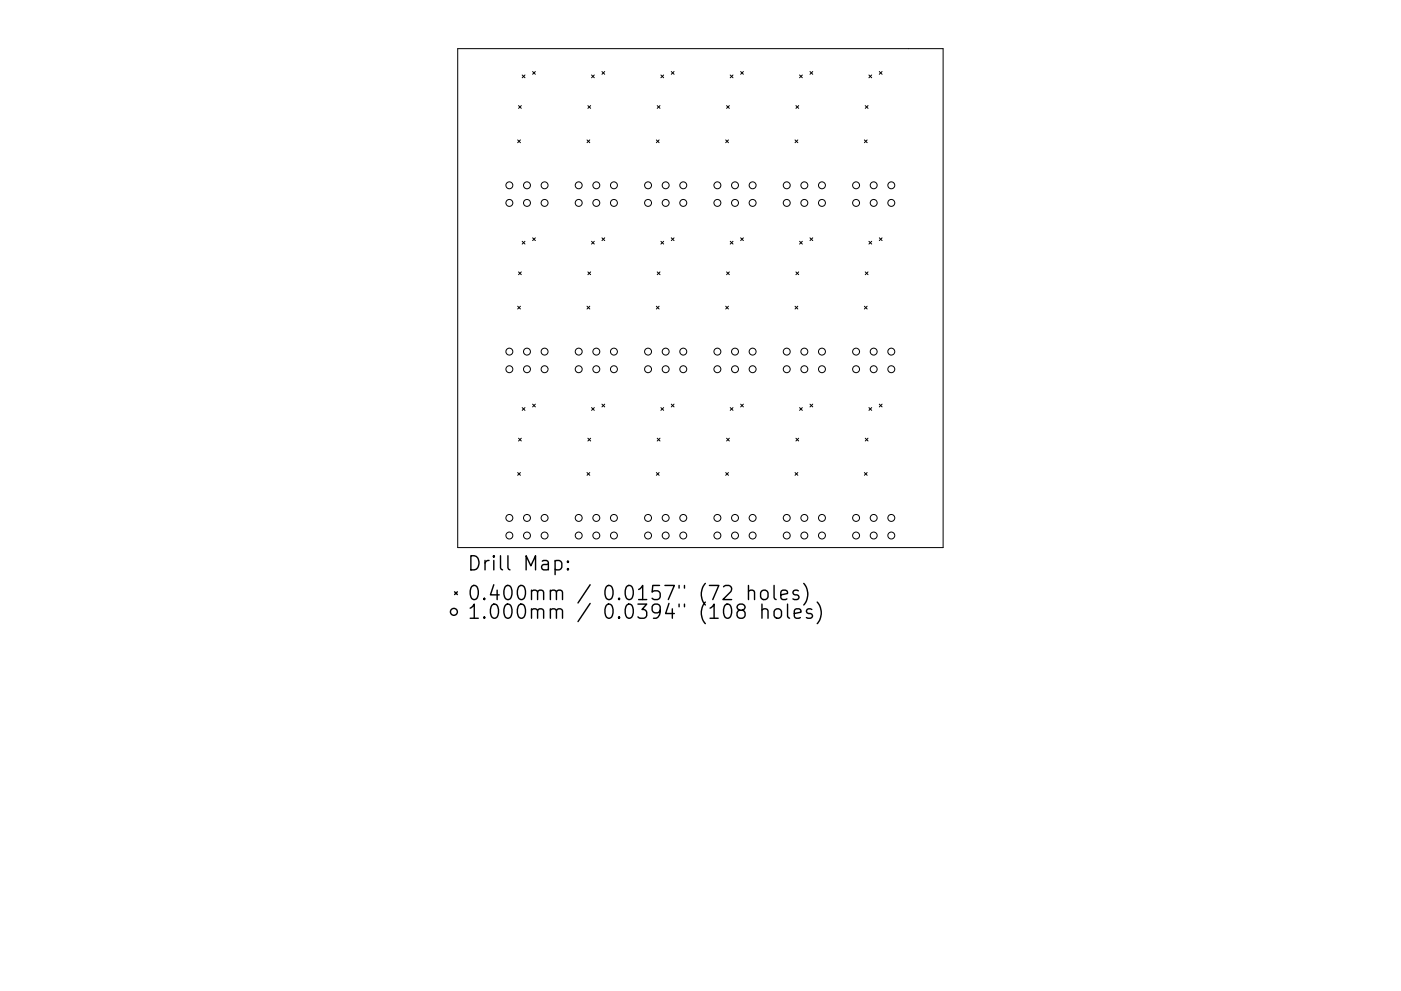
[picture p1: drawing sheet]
<svg xmlns="http://www.w3.org/2000/svg" width="297mm" height="210mm" viewBox="0 0 297 210" stroke-linecap="round" stroke-linejoin="round" font-family="sans-serif">
<defs><g id="words">
<g font-size="4.2">
<text x="99" y="121.1">Drill Map:</text>
<text x="99" y="127.4">0.400mm / 0.0157&quot; (72 holes)</text>
<text x="99" y="131.3">1.000mm / 0.0394&quot; (108 holes)</text>
</g>
</g></defs>
<g fill="none" stroke="#000" stroke-width=".21">
<path d="M97 10.3h103v105.9h-103zM110.7 15.9l.6 .6M111.3 15.9l-.6 .6M112.9 15.2l.6 .6M113.5 15.2l-.6 .6M125.4 15.9l.6 .6M126 15.9l-.6 .6M127.6 15.2l.6 .6M128.2 15.2l-.6 .6M140.1 15.9l.6 .6M140.7 15.9l-.6 .6M142.3 15.2l.6 .6"/>
<path d="M142.9 15.2l-.6 .6M154.8 15.9l.6 .6M155.4 15.9l-.6 .6M157 15.2l.6 .6M157.6 15.2l-.6 .6M169.5 15.9l.6 .6M170.1 15.9l-.6 .6M171.7 15.2l.6 .6M172.3 15.2l-.6 .6M184.2 15.9l.6 .6M184.8 15.9l-.6 .6M186.4 15.2l.6 .6"/>
<path d="M187 15.2l-.6 .6M109.8 29.7l.5 .6M109.9 22.4l.6 .6M110.3 29.7l-.5 .6M110.5 22.4l-.6 .6M124.5 29.7l.5 .6M124.6 22.4l.6 .6M125 29.7l-.5 .6M125.2 22.4l-.6 .6M139.2 29.7l.5 .6M139.3 22.4l.6 .6M139.7 29.7l-.5 .6"/>
<path d="M139.9 22.4l-.6 .6M153.9 29.7l.5 .6M154 22.4l.6 .6M154.4 29.7l-.5 .6M154.6 22.4l-.6 .6M168.6 29.7l.6 .6M168.7 22.4l.6 .6M169.2 29.7l-.6 .6M169.3 22.4l-.6 .6M183.3 29.7l.6 .6M183.5 22.4l.5 .6M183.9 29.7l-.6 .6"/>
<path d="M184 22.4l-.5 .6M109.9 57.7l.6 .6M110.5 57.7l-.6 .6M110.7 51.2l.6 .6M111.3 51.2l-.6 .6M112.9 50.5l.6 .5M113.5 50.5l-.6 .5M124.6 57.7l.6 .6M125.2 57.7l-.6 .6M125.4 51.2l.6 .6M126 51.2l-.6 .6M127.6 50.5l.6 .5"/>
<path d="M128.2 50.5l-.6 .5M139.3 57.7l.6 .6M139.9 57.7l-.6 .6M140.1 51.2l.6 .6M140.7 51.2l-.6 .6M142.3 50.5l.6 .5M142.9 50.5l-.6 .5M154 57.7l.6 .6M154.6 57.7l-.6 .6M154.8 51.2l.6 .6M155.4 51.2l-.6 .6M157 50.5l.6 .5"/>
<path d="M157.6 50.5l-.6 .5M168.7 57.7l.6 .6M169.3 57.7l-.6 .6M169.5 51.2l.6 .6M170.1 51.2l-.6 .6M171.7 50.5l.6 .5M172.3 50.5l-.6 .5M183.5 57.7l.5 .6M184 57.7l-.5 .6M184.2 51.2l.6 .6M184.8 51.2l-.6 .6M186.4 50.5l.6 .5"/>
<path d="M187 50.5l-.6 .5M109.8 65l.5 .6M110.3 65l-.5 .6M124.5 65l.5 .6M125 65l-.5 .6M139.2 65l.5 .6M139.7 65l-.5 .6M153.9 65l.5 .6M154.4 65l-.5 .6M168.6 65l.6 .6M169.2 65l-.6 .6M183.3 65l.6 .6"/>
<path d="M183.9 65l-.6 .6M109.9 93l.6 .6M110.5 93l-.6 .6M110.7 86.5l.6 .6M111.3 86.5l-.6 .6M112.9 85.7l.6 .6M113.5 85.7l-.6 .6M124.6 93l.6 .6M125.2 93l-.6 .6M125.4 86.5l.6 .6M126 86.5l-.6 .6M127.6 85.7l.6 .6"/>
<path d="M128.2 85.7l-.6 .6M139.3 93l.6 .6M139.9 93l-.6 .6M140.1 86.5l.6 .6M140.7 86.5l-.6 .6M142.3 85.7l.6 .6M142.9 85.7l-.6 .6M154 93l.6 .6M154.6 93l-.6 .6M154.8 86.5l.6 .6M155.4 86.5l-.6 .6M157 85.7l.6 .6"/>
<path d="M157.6 85.7l-.6 .6M168.7 93l.6 .6M169.3 93l-.6 .6M169.5 86.5l.6 .6M170.1 86.5l-.6 .6M171.7 85.7l.6 .6M172.3 85.7l-.6 .6M183.5 93l.5 .6M184 93l-.5 .6M184.2 86.5l.6 .6M184.8 86.5l-.6 .6M186.4 85.7l.6 .6"/>
<path d="M187 85.7l-.6 .6M109.8 100.3l.5 .5M110.3 100.3l-.5 .5M124.5 100.3l.5 .5M125 100.3l-.5 .5M139.2 100.3l.5 .5M139.7 100.3l-.5 .5M153.9 100.3l.5 .5M154.4 100.3l-.5 .5M168.6 100.3l.6 .5M169.2 100.3l-.6 .5M183.3 100.3l.6 .5"/>
<path d="M183.9 100.3l-.6 .5"/>
<circle cx="108" cy="39.3" r=".74"/>
<circle cx="111.7" cy="39.3" r=".74"/>
<circle cx="115.5" cy="39.3" r=".74"/>
<circle cx="122.7" cy="39.3" r=".74"/>
<circle cx="126.4" cy="39.3" r=".74"/>
<circle cx="130.2" cy="39.3" r=".74"/>
<circle cx="137.4" cy="39.3" r=".74"/>
<circle cx="141.1" cy="39.3" r=".74"/>
<circle cx="144.9" cy="39.3" r=".74"/>
<circle cx="152.1" cy="39.3" r=".74"/>
<circle cx="155.8" cy="39.3" r=".74"/>
<circle cx="159.6" cy="39.3" r=".74"/>
<circle cx="166.8" cy="39.3" r=".74"/>
<circle cx="170.5" cy="39.3" r=".74"/>
<circle cx="174.3" cy="39.3" r=".74"/>
<circle cx="181.5" cy="39.3" r=".74"/>
<circle cx="185.2" cy="39.3" r=".74"/>
<circle cx="189" cy="39.3" r=".74"/>
<circle cx="108" cy="43.1" r=".74"/>
<circle cx="111.7" cy="43.1" r=".74"/>
<circle cx="115.5" cy="43.1" r=".74"/>
<circle cx="122.7" cy="43.1" r=".74"/>
<circle cx="126.4" cy="43.1" r=".74"/>
<circle cx="130.2" cy="43.1" r=".74"/>
<circle cx="137.4" cy="43.1" r=".74"/>
<circle cx="141.1" cy="43.1" r=".74"/>
<circle cx="144.9" cy="43.1" r=".74"/>
<circle cx="152.1" cy="43.1" r=".74"/>
<circle cx="155.8" cy="43.1" r=".74"/>
<circle cx="159.6" cy="43.1" r=".74"/>
<circle cx="166.8" cy="43.1" r=".74"/>
<circle cx="170.5" cy="43.1" r=".74"/>
<circle cx="174.3" cy="43.1" r=".74"/>
<circle cx="181.5" cy="43.1" r=".74"/>
<circle cx="185.2" cy="43.1" r=".74"/>
<circle cx="189" cy="43.1" r=".74"/>
<circle cx="108" cy="78.3" r=".74"/>
<circle cx="108" cy="74.6" r=".74"/>
<circle cx="111.7" cy="78.3" r=".74"/>
<circle cx="111.7" cy="74.6" r=".74"/>
<circle cx="115.5" cy="78.3" r=".74"/>
<circle cx="115.5" cy="74.6" r=".74"/>
<circle cx="122.7" cy="78.3" r=".74"/>
<circle cx="122.7" cy="74.6" r=".74"/>
<circle cx="126.4" cy="78.3" r=".74"/>
<circle cx="126.4" cy="74.6" r=".74"/>
<circle cx="130.2" cy="78.3" r=".74"/>
<circle cx="130.2" cy="74.6" r=".74"/>
<circle cx="137.4" cy="78.3" r=".74"/>
<circle cx="137.4" cy="74.6" r=".74"/>
<circle cx="141.1" cy="78.3" r=".74"/>
<circle cx="141.1" cy="74.6" r=".74"/>
<circle cx="144.9" cy="78.3" r=".74"/>
<circle cx="144.9" cy="74.6" r=".74"/>
<circle cx="152.1" cy="78.3" r=".74"/>
<circle cx="152.1" cy="74.6" r=".74"/>
<circle cx="155.8" cy="78.3" r=".74"/>
<circle cx="155.8" cy="74.6" r=".74"/>
<circle cx="159.6" cy="78.3" r=".74"/>
<circle cx="159.6" cy="74.6" r=".74"/>
<circle cx="166.8" cy="78.3" r=".74"/>
<circle cx="166.8" cy="74.6" r=".74"/>
<circle cx="170.5" cy="78.3" r=".74"/>
<circle cx="170.5" cy="74.6" r=".74"/>
<circle cx="174.3" cy="78.3" r=".74"/>
<circle cx="174.3" cy="74.6" r=".74"/>
<circle cx="181.5" cy="78.3" r=".74"/>
<circle cx="181.5" cy="74.6" r=".74"/>
<circle cx="185.2" cy="78.3" r=".74"/>
<circle cx="185.2" cy="74.6" r=".74"/>
<circle cx="189" cy="78.3" r=".74"/>
<circle cx="189" cy="74.6" r=".74"/>
<circle cx="108" cy="109.9" r=".74"/>
<circle cx="108" cy="113.6" r=".74"/>
<circle cx="111.7" cy="109.9" r=".74"/>
<circle cx="111.7" cy="113.6" r=".74"/>
<circle cx="115.5" cy="109.9" r=".74"/>
<circle cx="115.5" cy="113.6" r=".74"/>
<circle cx="122.7" cy="109.9" r=".74"/>
<circle cx="122.7" cy="113.6" r=".74"/>
<circle cx="126.4" cy="109.9" r=".74"/>
<circle cx="126.4" cy="113.6" r=".74"/>
<circle cx="130.2" cy="109.9" r=".74"/>
<circle cx="130.2" cy="113.6" r=".74"/>
<circle cx="137.4" cy="109.9" r=".74"/>
<circle cx="137.4" cy="113.6" r=".74"/>
<circle cx="141.1" cy="109.9" r=".74"/>
<circle cx="141.1" cy="113.6" r=".74"/>
<circle cx="144.9" cy="109.9" r=".74"/>
<circle cx="144.9" cy="113.6" r=".74"/>
<circle cx="152.1" cy="109.9" r=".74"/>
<circle cx="152.1" cy="113.6" r=".74"/>
<circle cx="155.8" cy="109.9" r=".74"/>
<circle cx="155.8" cy="113.6" r=".74"/>
<circle cx="159.6" cy="109.9" r=".74"/>
<circle cx="159.6" cy="113.6" r=".74"/>
<circle cx="166.8" cy="109.9" r=".74"/>
<circle cx="166.8" cy="113.6" r=".74"/>
<circle cx="170.5" cy="109.9" r=".74"/>
<circle cx="170.5" cy="113.6" r=".74"/>
<circle cx="174.3" cy="109.9" r=".74"/>
<circle cx="174.3" cy="113.6" r=".74"/>
<circle cx="181.5" cy="109.9" r=".74"/>
<circle cx="181.5" cy="113.6" r=".74"/>
<circle cx="185.2" cy="109.9" r=".74"/>
<circle cx="185.2" cy="113.6" r=".74"/>
<circle cx="189" cy="109.9" r=".74"/>
<circle cx="189" cy="113.6" r=".74"/>
</g>
<g fill="none" stroke="#000" stroke-width=".3">
<path d="M117.7 119.1l.8-.2 .6 .6v.8l-.3 .5-.3 .1-.8-.1M120.4 119.1l.1 .1-.1 .1-.1-.1 .1-.1v.2M96.4 125.6l.6 .5M97 125.6l-.6 .5M120.4 120.6l.1 .2-.1 .1-.1-.1 .1-.2v.3M153.4 124.5l.4-.3h.7a.81 .81 0 0 1 .5 1.3l-1.7 1.7h1.8M156.8 129.5l-.3-.2a.62 .62 0 0 1-.2-.7 .62 .62 0 0 1 .5-.4l.9 .1a.62 .62 0 0 1 .3 .7 .62 .62 0 0 1-.6 .5h-.6l-.5 .5 .1 .9 .4 .3h.6l.6-.6v-.6l-.6-.5M158.7 125.5a.74 .74 0 0 1 1.3 .1v1.6M158.7 124.2v3M161.4 125.5a.81 .81 0 0 1 .8-.3 .81 .81 0 0 1 .6 .6v.8a.81 .81 0 0 1-.8 .6 .81 .81 0 0 1-.7-.6v-.8zM161.5 129.5a.74 .74 0 0 1 1.3 .1v1.6M161.5 128.2v3"/>
<path d="M164.1 124.2v2.6l.4 .4M164.4 129.3a.81 .81 0 0 1 1.3 .4v.9a.81 .81 0 0 1-.8 .6 .81 .81 0 0 1-.8-.6v-.9zM165.5 126.2l1.5-.3-.2-.5-.8-.2-.5 .4v1.2l.2 .3 .3 .1 .8-.1M167 128.2v2.5l.4 .5M168.4 130.2l1.4-.3-.1-.6-.9-.1-.4 .4v1.1l.1 .3 .3 .2 .9-.2M169.3 125.4l-.8-.2-.4 .4 .2 .5 1 .3 .1 .2-.1 .5-.3 .1-.9-.1M170.4 123.8a3.4 3.4 0 0 1 0 4.6M172.1 129.3l-.7-.1-.4 .4 .1 .4 1 .3 .2 .3-.2 .4-.3 .2-.8-.2M173.3 127.7a3.4 3.4 0 0 1 0 4.6"/>
<circle cx="96.2" cy="129.8" r=".74"/>
</g>
<use href="#words"/>
</svg>
